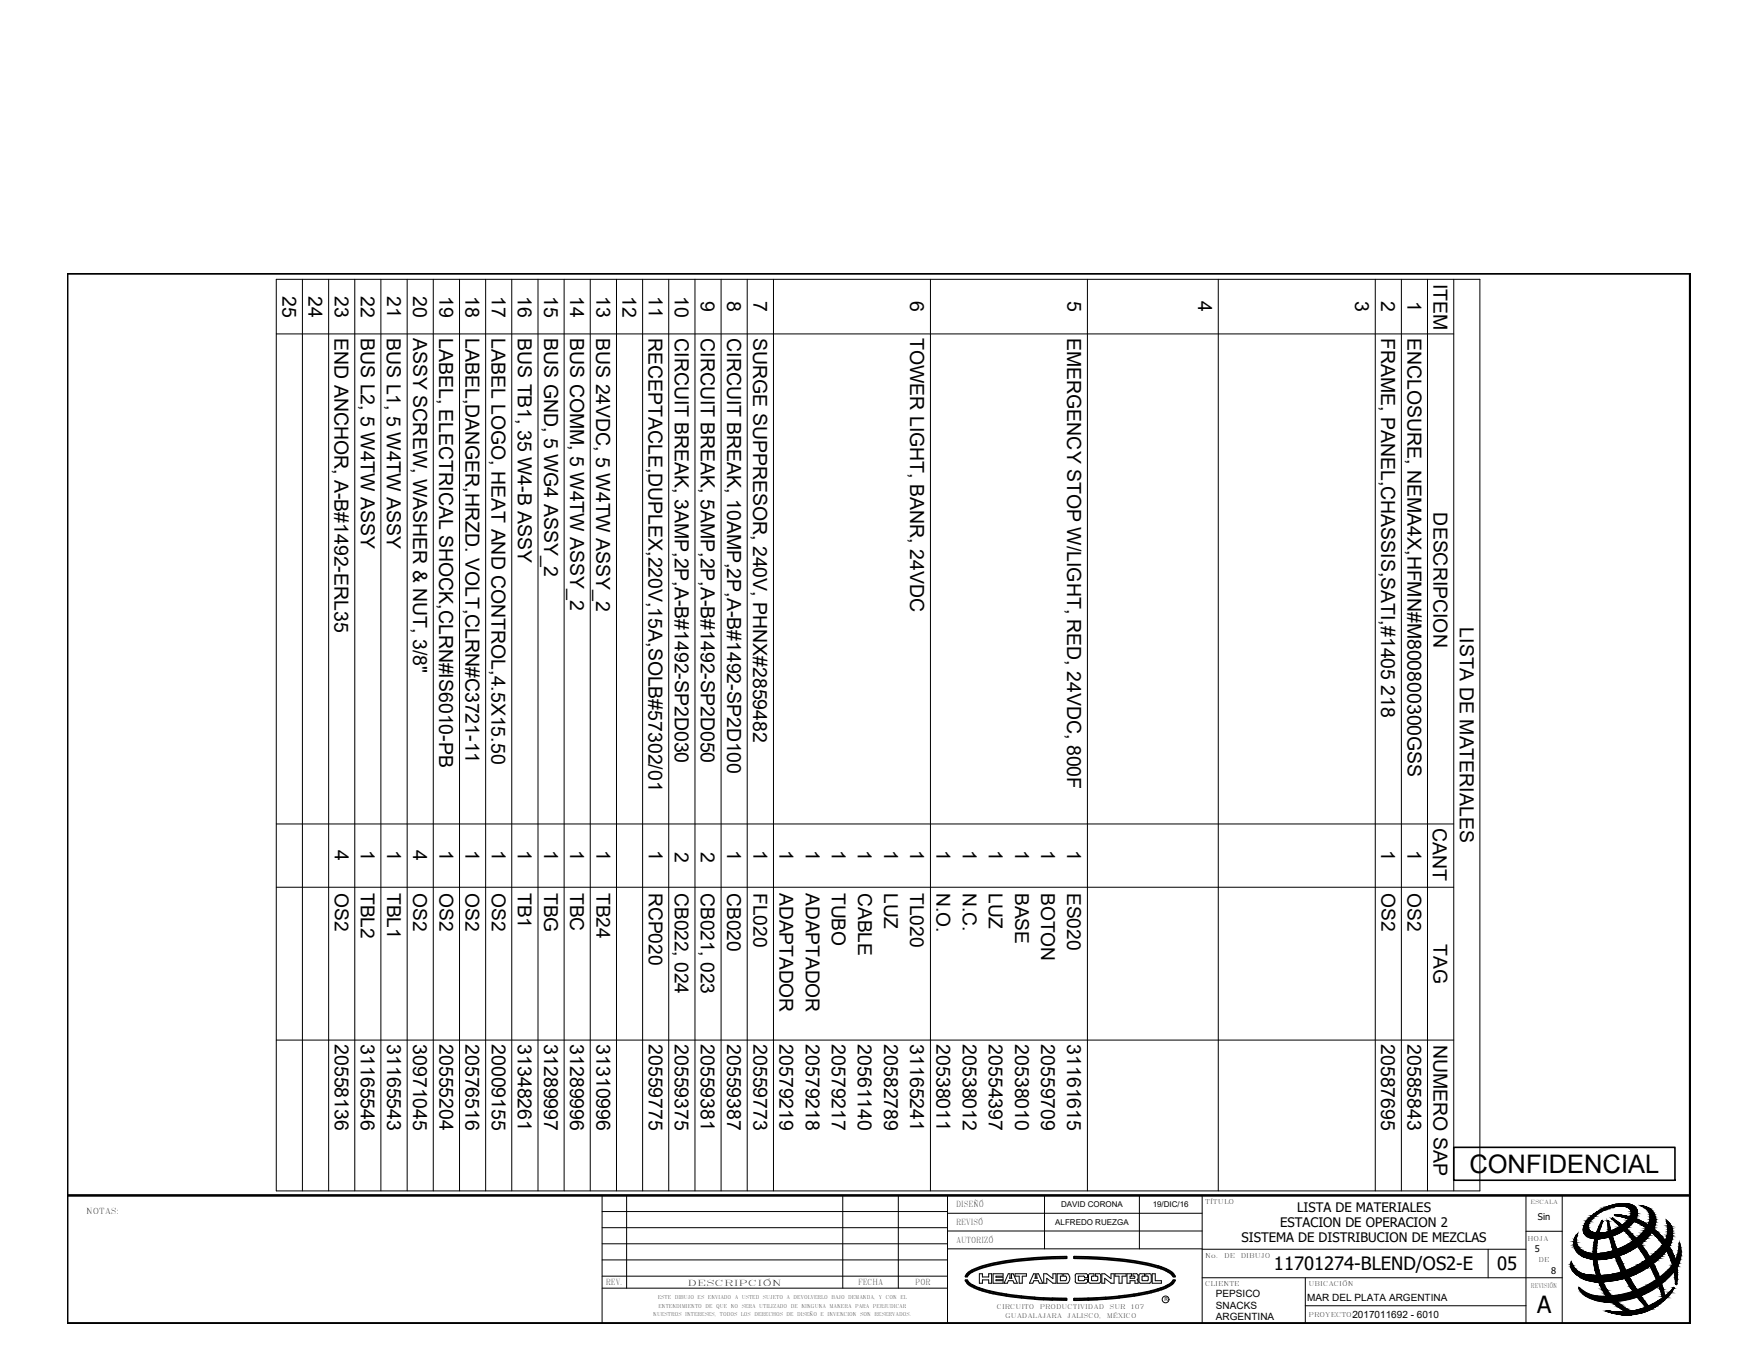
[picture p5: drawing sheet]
<svg xmlns="http://www.w3.org/2000/svg" width="279mm" height="216mm" viewBox="0 0 279 216" stroke-linecap="round" stroke-linejoin="round" font-family="sans-serif">
<defs><g id="words">
<text font-size="4.1" x="233.4" y="186.3">CONFIDENCIAL</text>
<text font-size="3.8" x="244.1" y="208.6">A</text>
<g font-size="3.1">
<text x="44.9" y="47" transform="rotate(90 44.9 47)">25</text>
<text x="49" y="47" transform="rotate(90 49 47)">24</text>
<text x="53.2" y="47" transform="rotate(90 53.2 47)">23</text>
<text x="57.3" y="47" transform="rotate(90 57.3 47)">22</text>
<text x="61.5" y="47" transform="rotate(90 61.5 47)">21</text>
<text x="65.6" y="47" transform="rotate(90 65.6 47)">20</text>
<text x="69.8" y="47" transform="rotate(90 69.8 47)">19</text>
<text x="73.9" y="47" transform="rotate(90 73.9 47)">18</text>
<text x="78.1" y="47" transform="rotate(90 78.1 47)">17</text>
<text x="82.3" y="47" transform="rotate(90 82.3 47)">16</text>
<text x="86.4" y="47" transform="rotate(90 86.4 47)">15</text>
<text x="90.6" y="47" transform="rotate(90 90.6 47)">14</text>
<text x="94.7" y="47" transform="rotate(90 94.7 47)">13</text>
<text x="98.9" y="47" transform="rotate(90 98.9 47)">12</text>
<text x="103" y="47" transform="rotate(90 103 47)">11</text>
<text x="107.2" y="47" transform="rotate(90 107.2 47)">10</text>
<text x="111.3" y="47.9" transform="rotate(90 111.3 47.9)">9</text>
<text x="115.5" y="47.9" transform="rotate(90 115.5 47.9)">8</text>
<text x="119.7" y="47.9" transform="rotate(90 119.7 47.9)">7</text>
<text x="144.6" y="47.9" transform="rotate(90 144.6 47.9)">6</text>
<text x="169.6" y="47.9" transform="rotate(90 169.6 47.9)">5</text>
<text x="190.3" y="47.9" transform="rotate(90 190.3 47.9)">4</text>
<text x="215.3" y="47.9" transform="rotate(90 215.3 47.9)">3</text>
<text x="219.4" y="47.9" transform="rotate(90 219.4 47.9)">2</text>
<text x="223.6" y="47.9" transform="rotate(90 223.6 47.9)">1</text>
<text x="227.7" y="45" transform="rotate(90 227.7 45)">ITEM</text>
<text x="53.2" y="53.7" transform="rotate(90 53.2 53.7)">END ANCHOR, A-B#1492-ERL35</text>
<text x="57.3" y="53.7" transform="rotate(90 57.3 53.7)">BUS L2, 5 W4TW ASSY</text>
<text x="61.5" y="53.7" transform="rotate(90 61.5 53.7)">BUS L1, 5 W4TW ASSY</text>
<text x="65.6" y="53.7" transform="rotate(90 65.6 53.7)">ASSY SCREW, WASHER &amp; NUT, 3/8&quot;</text>
<text x="69.8" y="53.7" transform="rotate(90 69.8 53.7)">LABEL, ELECTRICAL SHOCK,CLRN#IS6010-PB</text>
<text x="73.9" y="53.7" transform="rotate(90 73.9 53.7)">LABEL,DANGER,HRZD. VOLT,CLRN#C3721-11</text>
<text x="78.1" y="53.7" transform="rotate(90 78.1 53.7)">LABEL LOGO, HEAT AND CONTROL,4.5X15.50</text>
<text x="82.2" y="53.7" transform="rotate(90 82.2 53.7)">BUS TB1, 35 W4-B ASSY</text>
<text x="86.4" y="53.7" transform="rotate(90 86.4 53.7)">BUS GND, 5 WG4 ASSY_2</text>
<text x="90.6" y="53.7" transform="rotate(90 90.6 53.7)">BUS COMM, 5 W4TW ASSY_2</text>
<text x="94.7" y="53.7" transform="rotate(90 94.7 53.7)">BUS 24VDC, 5 W4TW ASSY_2</text>
<text x="103" y="53.7" transform="rotate(90 103 53.7)">RECEPTACLE,DUPLEX,220V,15A,SOLB#57302/01</text>
<text x="107.2" y="53.7" transform="rotate(90 107.2 53.7)">CIRCUIT BREAK, 3AMP,2P,A-B#1492-SP2D030</text>
<text x="111.3" y="53.7" transform="rotate(90 111.3 53.7)">CIRCUIT BREAK, 5AMP,2P,A-B#1492-SP2D050</text>
<text x="115.5" y="53.7" transform="rotate(90 115.5 53.7)">CIRCUIT BREAK, 10AMP,2P,A-B#1492-SP2D100</text>
<text x="119.6" y="53.7" transform="rotate(90 119.6 53.7)">SURGE SUPPRESOR, 240V, PHNX#2859482</text>
<text x="144.6" y="53.7" transform="rotate(90 144.6 53.7)">TOWER LIGHT, BANR, 24VDC</text>
<text x="169.5" y="53.7" transform="rotate(90 169.5 53.7)">EMERGENCY STOP W/LIGHT, RED, 24VDC, 800F</text>
<text x="219.4" y="53.7" transform="rotate(90 219.4 53.7)">FRAME, PANEL,CHASSIS,SATI,#1405 218</text>
<text x="223.5" y="53.7" transform="rotate(90 223.5 53.7)">ENCLOSURE, NEMA4X,HFMN#M800800300GSS</text>
<text x="227.7" y="81.4" transform="rotate(90 227.7 81.4)">DESCRIPCION</text>
<text x="231.9" y="99.7" transform="rotate(90 231.9 99.7)">LISTA DE MATERIALES</text>
<text x="227.6" y="131.6" transform="rotate(90 227.6 131.6)">CANT</text>
<text x="53.2" y="135.1" transform="rotate(90 53.2 135.1)">4</text>
<text x="57.3" y="135.1" transform="rotate(90 57.3 135.1)">1</text>
<text x="61.5" y="135.1" transform="rotate(90 61.5 135.1)">1</text>
<text x="65.6" y="135.1" transform="rotate(90 65.6 135.1)">4</text>
<text x="69.8" y="135.1" transform="rotate(90 69.8 135.1)">1</text>
<text x="73.9" y="135.1" transform="rotate(90 73.9 135.1)">1</text>
<text x="78.1" y="135.1" transform="rotate(90 78.1 135.1)">1</text>
<text x="82.3" y="135.1" transform="rotate(90 82.3 135.1)">1</text>
<text x="86.4" y="135.1" transform="rotate(90 86.4 135.1)">1</text>
<text x="90.6" y="135.1" transform="rotate(90 90.6 135.1)">1</text>
<text x="94.7" y="135.1" transform="rotate(90 94.7 135.1)">1</text>
<text x="103" y="135.1" transform="rotate(90 103 135.1)">1</text>
<text x="107.2" y="135.3" transform="rotate(90 107.2 135.3)">2</text>
<text x="111.3" y="135.3" transform="rotate(90 111.3 135.3)">2</text>
<text x="115.5" y="135.1" transform="rotate(90 115.5 135.1)">1</text>
<text x="119.7" y="135.1" transform="rotate(90 119.7 135.1)">1</text>
<text x="123.8" y="135.1" transform="rotate(90 123.8 135.1)">1</text>
<text x="128" y="135.1" transform="rotate(90 128 135.1)">1</text>
<text x="132.1" y="135.1" transform="rotate(90 132.1 135.1)">1</text>
<text x="136.3" y="135.1" transform="rotate(90 136.3 135.1)">1</text>
<text x="140.4" y="135.1" transform="rotate(90 140.4 135.1)">1</text>
<text x="144.6" y="135.1" transform="rotate(90 144.6 135.1)">1</text>
<text x="148.7" y="135.1" transform="rotate(90 148.7 135.1)">1</text>
<text x="152.9" y="135.1" transform="rotate(90 152.9 135.1)">1</text>
<text x="157.1" y="135.1" transform="rotate(90 157.1 135.1)">1</text>
<text x="161.2" y="135.1" transform="rotate(90 161.2 135.1)">1</text>
<text x="165.4" y="135.1" transform="rotate(90 165.4 135.1)">1</text>
<text x="169.5" y="135.1" transform="rotate(90 169.5 135.1)">1</text>
<text x="219.4" y="135.1" transform="rotate(90 219.4 135.1)">1</text>
<text x="223.6" y="135.1" transform="rotate(90 223.6 135.1)">1</text>
<text x="227.7" y="150" transform="rotate(90 227.7 150)">TAG</text>
<text x="53.2" y="165.9" transform="rotate(90 53.2 165.9)">20558136</text>
<text x="57.3" y="165.9" transform="rotate(90 57.3 165.9)">31165546</text>
<text x="61.5" y="165.9" transform="rotate(90 61.5 165.9)">31165543</text>
<text x="65.6" y="165.9" transform="rotate(90 65.6 165.9)">30971045</text>
<text x="69.8" y="165.9" transform="rotate(90 69.8 165.9)">20555204</text>
<text x="73.9" y="165.9" transform="rotate(90 73.9 165.9)">20576516</text>
<text x="78.1" y="165.9" transform="rotate(90 78.1 165.9)">20009155</text>
<text x="82.3" y="165.9" transform="rotate(90 82.3 165.9)">31348261</text>
<text x="86.4" y="165.9" transform="rotate(90 86.4 165.9)">31289997</text>
<text x="90.6" y="165.9" transform="rotate(90 90.6 165.9)">31289996</text>
<text x="94.7" y="165.9" transform="rotate(90 94.7 165.9)">31310996</text>
<text x="103" y="165.9" transform="rotate(90 103 165.9)">20559775</text>
<text x="107.2" y="165.9" transform="rotate(90 107.2 165.9)">20559375</text>
<text x="111.3" y="165.9" transform="rotate(90 111.3 165.9)">20559381</text>
<text x="115.5" y="165.9" transform="rotate(90 115.5 165.9)">20559387</text>
<text x="119.7" y="165.9" transform="rotate(90 119.7 165.9)">20559773</text>
<text x="123.8" y="165.9" transform="rotate(90 123.8 165.9)">20579219</text>
<text x="128" y="165.9" transform="rotate(90 128 165.9)">20579218</text>
<text x="132.1" y="165.9" transform="rotate(90 132.1 165.9)">20579217</text>
<text x="136.3" y="165.9" transform="rotate(90 136.3 165.9)">20561140</text>
<text x="140.4" y="165.9" transform="rotate(90 140.4 165.9)">20582789</text>
<text x="144.6" y="165.9" transform="rotate(90 144.6 165.9)">31165241</text>
<text x="148.8" y="165.9" transform="rotate(90 148.8 165.9)">20538011</text>
<text x="152.9" y="165.9" transform="rotate(90 152.9 165.9)">20538012</text>
<text x="157.1" y="165.9" transform="rotate(90 157.1 165.9)">20554397</text>
<text x="161.2" y="165.9" transform="rotate(90 161.2 165.9)">20538010</text>
<text x="165.4" y="165.9" transform="rotate(90 165.4 165.9)">20559709</text>
<text x="169.5" y="165.9" transform="rotate(90 169.5 165.9)">31161615</text>
<text x="219.4" y="165.9" transform="rotate(90 219.4 165.9)">20587695</text>
<text x="223.6" y="165.9" transform="rotate(90 223.6 165.9)">20585843</text>
<text x="227.7" y="166" transform="rotate(90 227.7 166)">NUMERO SAP</text>
</g>
<g font-size="3">
<text x="53.2" y="141.8" transform="rotate(90 53.2 141.8)">OS2</text>
<text x="57.3" y="141.8" transform="rotate(90 57.3 141.8)">TBL2</text>
<text x="61.5" y="141.8" transform="rotate(90 61.5 141.8)">TBL1</text>
<text x="65.6" y="141.8" transform="rotate(90 65.6 141.8)">OS2</text>
<text x="69.8" y="141.8" transform="rotate(90 69.8 141.8)">OS2</text>
<text x="73.9" y="141.8" transform="rotate(90 73.9 141.8)">OS2</text>
<text x="78.1" y="141.8" transform="rotate(90 78.1 141.8)">OS2</text>
<text x="82.3" y="141.8" transform="rotate(90 82.3 141.8)">TB1</text>
<text x="86.4" y="141.8" transform="rotate(90 86.4 141.8)">TBG</text>
<text x="90.6" y="141.8" transform="rotate(90 90.6 141.8)">TBC</text>
<text x="94.7" y="141.8" transform="rotate(90 94.7 141.8)">TB24</text>
<text x="103" y="141.8" transform="rotate(90 103 141.8)">RCP020</text>
<text x="107.2" y="141.8" transform="rotate(90 107.2 141.8)">CB022, 024</text>
<text x="111.3" y="141.8" transform="rotate(90 111.3 141.8)">CB021, 023</text>
<text x="115.5" y="141.8" transform="rotate(90 115.5 141.8)">CB020</text>
<text x="119.7" y="141.8" transform="rotate(90 119.7 141.8)">FL020</text>
<text x="123.8" y="141.8" transform="rotate(90 123.8 141.8)">ADAPTADOR</text>
<text x="128" y="141.8" transform="rotate(90 128 141.8)">ADAPTADOR</text>
<text x="132.1" y="141.8" transform="rotate(90 132.1 141.8)">TUBO</text>
<text x="136.3" y="141.8" transform="rotate(90 136.3 141.8)">CABLE</text>
<text x="140.4" y="141.8" transform="rotate(90 140.4 141.8)">LUZ</text>
<text x="144.6" y="141.8" transform="rotate(90 144.6 141.8)">TL020</text>
<text x="148.8" y="141.8" transform="rotate(90 148.8 141.8)">N.O.</text>
<text x="152.9" y="141.8" transform="rotate(90 152.9 141.8)">N.C.</text>
<text x="157.1" y="141.8" transform="rotate(90 157.1 141.8)">LUZ</text>
<text x="161.2" y="141.8" transform="rotate(90 161.2 141.8)">BASE</text>
<text x="165.4" y="141.8" transform="rotate(90 165.4 141.8)">BOTON</text>
<text x="169.5" y="141.8" transform="rotate(90 169.5 141.8)">ES020</text>
<text x="219.4" y="141.8" transform="rotate(90 219.4 141.8)">OS2</text>
<text x="223.6" y="141.8" transform="rotate(90 223.6 141.8)">OS2</text>
</g>
<g font-size="2.9">
<text x="202.4" y="201.8">11701274-BLEND/OS2-E</text>
<text x="237.8" y="201.8">05</text>
</g>
<g font-size="2.1">
<text x="197.2" y="197.3">SISTEMA DE DISTRIBUCION DE MEZCLAS</text>
<text x="203.4" y="195">ESTACION DE OPERACION 2</text>
<text x="206" y="192.5">LISTA DE MATERIALES</text>
</g>
<g font-size="1.6">
<text x="193.1" y="206">PEPSICO</text>
<text x="193.1" y="207.9">SNACKS</text>
<text x="193.1" y="209.6">ARGENTINA</text>
<text x="207.7" y="206.6">MAR DEL PLATA ARGENTINA</text>
<text x="214.8" y="209.4">2017011692 - 6010</text>
</g>
<g font-size="1.5">
<text x="244.3" y="193.7">Sin</text>
<text x="243.8" y="198.9">5</text>
<text x="246.4" y="202.4">8</text>
</g>
<g font-size="1.3">
<text x="151.9" y="191.8">DISEÑÓ</text>
<text x="168.5" y="191.8">DAVID CORONA</text>
<text x="183.1" y="191.8">19/DIC/16</text>
<text x="13.7" y="192.8">NOTAS:</text>
<text x="151.9" y="197.4">AUTORIZÓ</text>
<text x="151.9" y="194.6">REVISÓ</text>
<text x="167.6" y="194.6">ALFREDO RUEZGA</text>
<text x="96.2" y="204.2">REV.</text>
<text x="109.2" y="204.2">DESCRIPCIÓN</text>
<text x="136.3" y="204.2">FECHA</text>
<text x="145.4" y="204.2">POR</text>
</g>
<g font-size="1">
<text x="191.4" y="191.3">TÍTULO</text>
<text x="242.6" y="197.1">HOJA</text>
<text x="191.4" y="199.8">No.</text>
<text x="194.5" y="199.8">DE</text>
<text x="197.1" y="199.8">DIBUJO</text>
<text x="244.4" y="200.5">DE</text>
<text x="158.3" y="208">CIRCUITO</text>
<text x="159.6" y="209.5">GUADALAJARA</text>
<text x="165.1" y="208">PRODUCTIVIDAD</text>
<text x="169.5" y="209.5">JALISCO,</text>
<text x="175.8" y="209.5">MÉXICO</text>
<text x="176.2" y="208">SUR</text>
<text x="179.6" y="208">107</text>
<text x="191.4" y="204.4">CLIENTE</text>
<text x="207.8" y="204.4">UBICACIÓN</text>
<text x="207.8" y="209.2">PROYECTO:</text>
<text x="243.2" y="204.6">REVISIÓN</text>
</g>
<g font-size=".9">
<text x="243.1" y="191.3">ESCALA</text>
<text x="185" y="206.7">R</text>
</g>
<g font-size=".8">
<text x="103.8" y="209.1">NUESTROS INTERESES, TODOS LOS DERECHOS DE DISEÑO E INVENCION SON RESERVADOS.</text>
<text x="104.5" y="206.4">ESTE DIBUJO ES ENVIADO A USTED SUJETO A DEVOLVERLO BAJO DEMANDA, Y CON EL</text>
<text x="104.6" y="207.7">ENTENDIMIENTO DE QUE NO SERA UTILIZADO DE NINGUNA MANERA PARA PERJUDICAR</text>
</g>
</g></defs>
<!-- layer: 0 -->
<g fill="none" stroke="#000" stroke-width=".16">
<path d="M10.7 43.4h257.8v146.5h-257.8zM43.9 44.4h191.2v144.8h-191.2zM43.9 53.1h187M48 44.4v144.8M52.2 44.4v144.8M56.4 44.4v144.8M60.5 44.4v144.8M64.7 44.4v144.8M68.8 44.4v144.8M73 44.4v144.8M77.1 44.4v144.8M81.3 44.4v144.8"/>
<path d="M85.5 44.4v144.8M89.6 44.4v144.8M93.8 44.4v144.8M97.9 44.4v144.8M102.1 44.4v144.8M106.2 44.4v144.8M110.4 44.4v144.8M114.5 44.4v144.8M118.7 44.4v144.8M122.9 44.4v144.8M147.8 44.4v144.8M172.7 44.4v144.8"/>
<path d="M193.5 44.4v144.8M218.4 44.4v144.8M222.6 44.4v144.8M226.7 44.4v144.8M230.9 44.4v144.8M43.9 130.9h187M43.9 141h187M43.9 165.2h187M95.6 195h54.9M95.6 192.5h54.9M95.6 197.6h54.9M95.6 189.9v20.3"/>
<path d="M99.5 189.9v14.7M133.9 189.9v14.7M142.7 189.9v14.7M150.5 189.9v20.3M150.5 195.6h40.5M150.5 192.8h40.5M150.5 198.4h40.5M165.9 189.9v8.5M181 189.9v8.5M191 198.5h51.4M191 189.9v20.3M236.4 198.5v4.5"/>
<path d="M242.4 189.9v20.3M242.4 195.6h5.7M248.1 189.9v20.3M252.4 193.6a7.8 7.8 0 0 1 6.6-2.3 1.48 1.48 0 0 1 1.1 1.1 1.48 1.48 0 0 1-.4 1.5 7.9 7.9 0 0 1-6.9 2.8 1.47 1.47 0 0 1-1.2-.8 1.47 1.47 0 0 1 .2-1.6zM253.1 193.4a6.1 6.1 0 0 1 5.3-1.6 1.13 1.13 0 0 1 .7 .9 1.13 1.13 0 0 1-.5 1.1 6.2 6.2 0 0 1-5.6 2 1 1 0 0 1-.5-1.7zM255.3 194.1l.1-.1a34.6 34.6 0 0 0 6.4 13.5l1.4-.7 .9-.7a25.7 25.7 0 0 0-8-12.5 18.9 18.9 0 0 1 8.3 12.3M255.3 194.1a23.1 23.1 0 0 0 6.1 13.6M256.6 193.1a11.2 11.2 0 0 1 9.6 10.9h.1a8.7 8.7 0 0 0-2.9-8.2 10.1 10.1 0 0 0-6.9-2.8v.1M263 193.8a2.47 2.47 0 0 0-2.3-2.3 2 2 0 0 1 1.1 3.1 10 10 0 0 1-7 4.4 4.4 4.4 0 0 1-4-.7 2 2 0 0 1-.2-2.3M263 193.8a6.4 6.4 0 0 1-3.6 4.6 9.5 9.5 0 0 1-7.8 1.3 2.28 2.28 0 0 1-1-3.7M264.6 198.8a3.9 3.9 0 0 0 .6-4.4l-.5-.6a4.2 4.2 0 0 1-1.3 4.7 14.2 14.2 0 0 1-6.9 3.8M264.6 198.8a13.8 13.8 0 0 1-12.1 4.7 4.3 4.3 0 0 1-3-2.2l.1-.9a2.8 2.8 0 0 0 2.3 2.1"/>
<path d="M95.6 200.2h54.9M95.6 204.6h54.9M95.6 202.7h54.9M155.6 202.4h.4v.5h1v-.5h.5v1.5h-.5v-.6h-1v.6h-.4zM157.7 202.4h1.6v.3h-1.1v.2h1.1v.4h-1.1v.2h1.1v.4h-1.6zM160.2 202.4h.2v.7h.3v-.7h.2l.7 1.5h-.5l-.2-.4h-.7l-.2 .4h-.5zM161.2 202.4h1.8v.3h-.6v1.2h-.5v-1.2h-.7zM164.2 202.4h.3l-.1 .7h.3v-.7h.3l.6 1.5h-.5l-.2-.4h-.7l-.2 .4h-.5zM165.8 202.4h.5l.9 .7v-.7h.5v1.5h-.5l-.9-.8v.8h-.5zM169.3 202.7a.5 .5 0 0 1 0 .8h-.9v-.8h.3v-.3h-.8v1.5h1.7M169.6 202.3a1.03 1.03 0 0 1 0 1.5M169.6 202.4h-.6v.3h.3"/>
<path d="M171 202.3l-.2 .2v1.1l.2 .2M171.1 203.9h1.4M171.1 202.4h1.4M171.3 202.9v.4l.1 .2M171.4 202.7l-.1 .2M171.4 203.5h.7l.2-.3h.4v.5l-.2 .1M171.4 202.7h.7M172.1 202.7l.2 .2M172.5 202.3l.2 .2v.5h-.4v-.1M173.2 202.3l-.3 .3v1l.3 .2M173.2 202.4h.6v.3h-.3M173.2 203.9h1.4"/>
<path d="M173.4 202.9v.5l.8 .1M173.5 202.7l-.1 .2M174.2 202.7l.2 .2M174.4 202.9v.4l-.2 .2M174.6 202.3l.2 .3v1l-.2 .2M174.6 202.4h-.6v.3h.2M175 202.4h.5l1 .7v-.7h.5v1.5h-.5l-1-.8v.8h-.5zM177.1 202.4h1.8v.3h-.7v1.2h-.5v-1.2h-.6zM180.2 202.7v.4h-.7v-.4h.2v-.3h-.7v1.5h.5v-.4h.8v.4h.5v-.4M180.5 202.3l.2 .2 .1 .7M180.5 202.4h-.5v.3h.2M180.7 203.2l-.1 .1 .1 .2"/>
<path d="M180.9 203.6l.3 .2M180.9 202.6v1M181.2 202.3l-.3 .3M181.2 202.4h.6v.3h-.3M181.2 203.9h1.4M181.4 202.9v.5l.9 .1M181.5 202.7l-.1 .2M182.2 202.7l.2 .2M182.4 202.9v.4l-.2 .2M182.6 202.3l.3 .3v1l-.3 .2M182.6 202.4h-.6v.3h.3M183 202.4h.5v1.1h1v.4h-1.5z"/>
<path d="M191 203h57.1M207.3 203v7.2M207.3 207.4h35.1M254.2 202.7a12.1 12.1 0 0 1 .4-8.7h-.1a10.5 10.5 0 0 0-.6 9.5 8.5 8.5 0 0 0 4.5 4.9M254.2 202.7a9 9 0 0 0 4.9 5.6M256.5 202.4l-2 .2-2.6-.1M261.4 207.7l-2.4 .6M265.9 204.7a8.7 8.7 0 0 1-10.7 3.5l1.6 .2h1.6M265.9 204.7l-.1-.1-1.3 1.3"/>
<circle cx="185.1" cy="206.4" r=".54"/>
</g>
<path d="M10.7 43.4h257.8v166.8h-257.8zM10.7 189.9h257.8" fill="none" stroke="#000" stroke-width=".4"/>
<g fill="none" stroke="#000" stroke-width=".3">
<path d="M266.7 197.5a5.7 5.7 0 0 1-2.1 4.6M266.8 197.5a5 5 0 0 1-1.7 5.3 13.2 13.2 0 0 1-8.2 3.9M153.4 203.4v.1M153.4 203.4h.2l.2 .3M153.4 202.8h.2M153.4 203.5a2.13 2.13 0 0 0 1.3 1M153.6 202.4l-.2 .4M153.8 203.7l.2 .2M154 203.9l1.6 .8M154 202.3l-.4 .5M154 202.3a14.1 14.1 0 0 1 5.9-1.7l4.5-.5 5-.2v-.2a48.4 48.4 0 0 0-13.9 1.6l-1.3 .6-.6 .5M154.7 204.5l.8 .4"/>
<path d="M155.5 204.9l2.2 .6 3.7 .6M155.6 204.7l.5 .1M156.1 204.8l3.8 .8M159.9 205.6l1.5 .2M161.4 206.1l3 .2M161.4 205.8l.8 .1M162.3 205.9l4.9 .4M164.3 206.4l2.9 .1M167.1 206.5h2.3M167.2 206.2l2.2 .1M169.4 206.3v.3M172.8 206.3h-2.2v.2h2.2"/>
<path d="M180.9 205.5l-3.6 .5-4.5 .3M180.9 205.7l-3.5 .5-4.6 .3M182.2 205.5l-1.3 .2M182.8 205.1l-1.9 .4M183.9 204.8l-1.1 .3M183.9 201.4l1.3 .5M184 201.1l1 .4 1.1 .6M184 201.2a51 51 0 0 0-13.4-1.5v.2a50.2 50.2 0 0 1 13.3 1.5M184.4 204.6l-.5 .2M185.2 201.9l.7 .4M185.2 204.3l-.8 .4M185.3 204.5l-3.1 1"/>
<path d="M186 202.3l.4 .5M186 203.8l-.8 .5M186.1 202.1l.5 .6M186.2 203.7l-.2 .2M186.4 203.4l-.2 .3M186.4 203.8l-1.1 .7M186.4 203.4h.2M186.6 202.7v.1h-.2M186.6 203.4l-.2 .4M250.8 204.6l.2 .3a4.9 4.9 0 0 0 3.7 1.9l2.2-.1M264.6 202.2a14.6 14.6 0 0 1-11.3 3.7 4.6 4.6 0 0 1-2.5-1.3"/>
</g>
<!-- layer: Texto -->
<path d="M230.9 182.3h35.2v5.2h-35.2z" fill="none" stroke="#000" stroke-width=".25"/>
<!-- layer: 0 -->
<g fill="#000" stroke="#000" stroke-width=".16">
<path d="M250.6 196l-.1 .2h-.1zM253.2 196.8h1.1zM254.4 194h.2zM255.6 195.6h2.1zM257.6 191.2h.5zM260.7 191.5l.4 .1zM264.7 193.8l.3 .3h-.2zM266.8 197.5l.1 .6h-.2zM249.6 200.5l.1 .2h-.2zM250.8 204.6l.2 .2zM253.2 200.1h1.4zM253.2 203.6h1.7z"/>
<path d="M255.2 208.2h.1zM257.5 208.9h1.7zM265.8 204.6h.1z"/>
<path d="M250.1 196.9l.3 .1v-.1zM250.1 196.9l.3 .1h-.4z"/>
<path d="M250 197l.4 .3v-.3zM250 197l.4 .3h-.4z"/>
<path d="M250 197.3h.4zM250 197.3h.4h-.4z"/>
<path d="M250 197.3l.5 .3-.1-.3zM250 197.3l.5 .3h-.5z"/>
<path d="M250.2 196.6l.2 .3v-.3zM250.2 196.6l.2 .3h-.3z"/>
<path d="M250.3 196.4l.1 .2 .1-.2zM250.3 196.4l.1 .2h-.2z"/>
<path d="M250 197.6l.5 .1zM250 197.6l.5 .1h-.5z"/>
<path d="M250 197.7l.6 .3-.1-.3zM250 197.7l.6 .3h-.6z"/>
<path d="M250.4 196.3l.1 .1v-.1zM250.4 196.3l.1 .1h-.2z"/>
<path d="M250.4 196.2h.1zM250.4 196.2l.1 .1h-.1z"/>
<path d="M250 198l.7 .1-.1-.1zM250 198l.7 .1h-.6z"/>
<path d="M250.1 198.1l.7 .2-.1-.2zM250.1 198.1l.7 .2h-.7z"/>
<path d="M250.1 198.3l1 .2-.3-.2zM250.1 198.3l1 .2h-.9z"/>
<path d="M250.2 198.5h.9zM250.2 198.5h.9z"/>
<path d="M250.2 198.5l1.3 .3-.4-.3zM250.2 198.5l1.3 .3h-1.1z"/>
<path d="M250.4 198.8l1.4 .1-.3-.1zM250.4 198.8l1.4 .1h-1.3z"/>
<path d="M250.5 198.9h1.4zM250.5 198.9h1.4z"/>
<path d="M250.5 198.9l1.9 .2-.5-.2zM250.5 198.9l1.9 .2h-1.7z"/>
<path d="M251.6 194.7l.7 .3v-.3zM251.6 194.7l.7 .3h-.8z"/>
<path d="M251.5 195l.8 .1v-.1zM251.5 195l.8 .1h-.8z"/>
<path d="M251.5 195.1l.9 .1-.1-.1zM251.5 195.1l.9 .1h-.9z"/>
<path d="M251.5 195.2l1 .2-.1-.2zM251.5 195.2l1 .2h-1z"/>
<path d="M251.8 194.4l.5 .3 .1-.3zM251.8 194.4l.5 .3h-.7zM251.6 194.7h.7zM251.6 194.7h.7z"/>
<path d="M250.7 199.1h2.2zM250.7 199.1h2.2h-2.2z"/>
<path d="M251.8 194.3h.6zM251.8 194.3l.6 .1z"/>
<path d="M251.5 195.4h1zM251.5 195.4h1z"/>
<path d="M251.5 195.4l1.2 .2-.2-.2zM251.5 195.4l1.2 .2h-1.2z"/>
<path d="M252 194.1l.4 .2 .1-.2zM252 194.1l.4 .2h-.6z"/>
<path d="M252 194l.5 .1 .1-.1zM252 194l.5 .1h-.5z"/>
<path d="M251.5 195.6l1.4 .1zM251.5 195.6l1.4 .1z"/>
<path d="M252.2 193.7l.4 .3 .2-.3zM252.2 193.7l.4 .3h-.6z"/>
<path d="M251.5 195.7l1.5 .1zM251.5 195.7l1.5 .1z"/>
<path d="M252.4 193.6l.4 .1 .1-.1zM252.4 193.6l.4 .1h-.6z"/>
<path d="M251.6 195.8l1.7 .1-.3-.1zM251.6 195.8l1.7 .1h-1.7z"/>
<path d="M252.5 193.4l.4 .2 .2-.2zM252.4 193.6l.1-.2 .4 .2z"/>
<path d="M250.7 199.1h2.4zM250.7 199.1h2.4z"/>
<path d="M250.7 199.1l2.8 .1zM250.7 199.1l2.8 .1z"/>
<path d="M253.2 196.8h.9zM253.3 196.8h.8z"/>
<path d="M252.7 193.2l.4 .2 .2-.2zM252.5 193.4l.2-.2 .4 .2z"/>
<path d="M251.6 195.9h2.1zM251.6 195.9h2.1z"/>
<path d="M252.9 193.1l.4 .1 .1-.1zM252.7 193.2l.2-.1 .4 .1z"/>
<path d="M253.1 198.8l.5 .4v-.4zM253.1 198.8l.5 .4h-.5z"/>
<path d="M253.1 198.3l.5 .5v-.5zM253.1 198.3l.5 .5h-.5z"/>
<path d="M253.1 199.2l.5 .6v-.6zM253.1 199.2l.5 .6h-.5z"/>
<path d="M253.2 197.9l.4 .4v-.4zM253.2 197.9l.4 .4h-.5z"/>
<path d="M253.1 199.8l.5 .3v-.3zM253.1 199.8l.5 .3h-.5z"/>
<path d="M253.2 197.4l.4 .5 .1-.5zM253.2 197.4l.4 .5h-.4z"/>
<path d="M253.3 196.9l.4 .5v-.5zM253.3 196.9l.4 .5h-.5z"/>
<path d="M253.2 192.9l.2 .2 .4-.2zM252.9 193.1l.3-.2 .2 .2z"/>
<path d="M253.4 196.5l.3 .4 .1-.4zM253.4 196.5l.3 .4h-.4z"/>
<path d="M253.2 192.8h.6zM253.2 192.9h.6z"/>
<path d="M253.6 195.9l.2 .6 .1-.6zM253.6 195.9l.2 .6h-.4z"/>
<path d="M253.7 195.7l.2 .2 .1-.2zM253.7 195.7l.2 .2h-.3z"/>
<path d="M251.6 195.9h2.6zM251.6 195.9h2.6z"/>
<path d="M253.9 195l.1 .7 .2-.7zM253.9 195l.1 .7h-.3z"/>
<path d="M254 194.8l.2 .2 .1-.2zM254 194.8l.2 .2h-.3z"/>
<path d="M253.6 192.5l.2 .3 .5-.3zM253.2 192.8l.4-.3 .2 .3z"/>
<path d="M253.7 192.5h.6zM253.7 192.5h.6z"/>
<path d="M254.4 194h.2zM254.4 194h.2zM254.4 194h.2zM254.4 194h.2z"/>
<path d="M254.5 194h.1zM254.5 194h.1z"/>
<path d="M254.5 194h.1zM254.4 194h.2zM254.4 194h.2zM254.4 194h.2z"/>
<path d="M254.4 194h.2zM254.4 194h.2zM254.4 194h.2z"/>
<path d="M254.4 194h.2zM254.4 194h.2zM254.4 194h.2zM254.4 194h.2z"/>
<path d="M254.4 194l.2 .1zM254.4 194l.2 .1z"/>
<path d="M254.4 194.1h.2zM254.4 194.1h.2z"/>
<path d="M254.4 194.1l-.1 .7 .3-.7zM254.4 194.1l-.1 .7h-.3z"/>
<path d="M252.8 196.7h1.9zM252.8 196.7l1.5 .1z"/>
<path d="M254.1 192.3l.2 .2 .5-.2zM253.7 192.5l.4-.2 .2 .2z"/>
<path d="M252.8 196.7h2.1zM252.8 196.7h1.9z"/>
<path d="M254.2 192.2h.7zM254.1 192.3h.7z"/>
<path d="M254.5 192.1l.4 .1 .4-.1zM254.2 192.2l.3-.1 .4 .1z"/>
<path d="M252.4 196.6l2.5 .1 .4-.1zM252.4 196.6l2.5 .1h-2.1z"/>
<path d="M252.6 200h2.7zM252.6 200h2.5z"/>
<path d="M255.3 194h.2zM255.3 194h.2z"/>
<path d="M252.4 196.6h3zM252.4 196.6h2.9z"/>
<path d="M255.4 194h.1zM255.4 194h.1z"/>
<path d="M255.4 194h.1zM255.3 194h.2z"/>
<path d="M255.3 194h.2zM255.3 194h.2z"/>
<path d="M255.3 194h.2zM255.3 194h.2zM255.3 194h.2zM255.3 194h.2z"/>
<path d="M255.3 194h.2zM255.3 194h.2z"/>
<path d="M255.3 194h.2zM255.3 194h.2z"/>
<path d="M255.3 194h.2zM255.3 194h.2z"/>
<path d="M255.3 194l.2 .1zM255.3 194l.2 .1z"/>
<path d="M255.3 194.1l.5 1.3-.3-1.3zM255.3 194.1l.5 1.3h-.3z"/>
<path d="M255.6 191.6h1.6zM255.6 191.6h1.6z"/>
<path d="M254.7 191.9l.6 .2 .3-.2zM254.5 192.1l.2-.2 .6 .2z"/>
<path d="M254.9 191.9h.9zM254.7 191.9h.9z"/>
<path d="M252.1 199.9l3.2 .1 .5-.1zM252.1 199.9l3.2 .1h-2.7z"/>
<path d="M255.5 195.4l.4 .3-.1-.3zM255.5 195.4l.4 .3h-.4z"/>
<path d="M252.1 196.4l3.3 .2 .5-.2zM252.1 196.4l3.3 .2h-3z"/>
<path d="M255.5 195.7l.7 1.1-.3-1.1zM255.5 195.7l.7 1.1h-.5z"/>
<path d="M252 199.8h4zM252 199.8l3.8 .1z"/>
<path d="M252.1 196.4h3.9zM252.1 196.4h3.8z"/>
<path d="M256.1 193.6h.1zM256.1 193.6h.1zM256.1 193.6h.1z"/>
<path d="M256.1 193.6h.1zM256.1 193.6h.1zM256.1 193.6h.1zM256.1 193.6h.1z"/>
<path d="M256.1 193.6h.1zM256.1 193.6h.1z"/>
<path d="M256.1 193.6h.1zM256.1 193.6h.1z"/>
<path d="M256.1 193.6h.2zM256.1 193.6h.2z"/>
<path d="M255.7 196.8l.7 .4-.2-.4zM255.7 196.8l.7 .4h-.6z"/>
<path d="M256.1 193.6h.2zM256.1 193.6h.2z"/>
<path d="M256.1 193.6h.2zM256.1 193.6h.2z"/>
<path d="M255.2 191.8l.6 .1 .5-.1zM254.9 191.9l.3-.1 .6 .1z"/>
<path d="M256.1 193.6h.2zM256.1 193.6h.2z"/>
<path d="M256.1 193.6l.2 .1zM256.1 193.6l.2 .1z"/>
<path d="M256.1 193.7h.3zM256.1 193.7h.3z"/>
<path d="M256.1 193.7l1.1 .6-.8-.6zM256.1 193.7l1.1 .6h-.4z"/>
<path d="M255.8 197.2l.9 .9-.3-.9zM255.8 197.2l.9 .9h-.6z"/>
<path d="M251.8 196.2l4.2 .2 .4-.2zM251.8 196.2l4.2 .2h-3.9z"/>
<path d="M255.3 191.7h1.2zM255.2 191.8h1.1z"/>
<path d="M251.6 199.7l4.4 .1 .5-.1zM251.6 199.7l4.4 .1h-4z"/>
<path d="M251.8 196.2h4.8zM251.8 196.2h4.6z"/>
<path d="M256.5 193h.2zM256.5 193h.2z"/>
<path d="M256.5 193h.3zM256.5 193h.3z"/>
<path d="M256.1 198.1l.8 .7-.2-.7zM256.1 198.1l.8 .7h-.6z"/>
<path d="M251.5 199.7h5.2zM251.5 199.7h5z"/>
<path d="M255.5 191.7h1.3zM255.3 191.7h1.2z"/>
<path d="M256.5 193h.4zM256.5 193h.4z"/>
<path d="M256.5 193h.6zM256.5 193h.6z"/>
<path d="M256.3 198.8l.9 .6-.3-.6zM256.3 198.8l.9 .6h-.7z"/>
<path d="M251.6 196l5 .2 .4-.2zM251.6 196l5 .2h-4.8z"/>
<path d="M256.5 193h.7zM256.5 193h.7z"/>
<path d="M251.6 195.9h5.5zM251.6 195.9l5.4 .1z"/>
<path d="M251.6 195.9h5.6zM251.6 195.9h5.5z"/>
<path d="M256.5 199.4l1.1 .9-.4-.9zM256.5 199.4l1.1 .9h-.8z"/>
<path d="M256.8 194.3l.8 .3-.4-.3zM256.8 194.3l.8 .3h-.5z"/>
<path d="M255.6 191.6h1.6zM255.5 191.7h1.3z"/>
<path d="M254.6 195.9h2.6zM254.2 195.9h3z"/>
<path d="M251.2 199.5l5.5 .2 .5-.2zM251.2 199.5l5.5 .2h-5.2z"/>
<path d="M256.5 193h.9zM256.5 193h.9z"/>
<path d="M256.5 193l1 .1zM256.5 193l1 .1zM256.5 193.1h1zM256.5 193.1h1z"/>
<path d="M251.1 199.4h6.3zM251.1 199.4l6.1 .1z"/>
<path d="M255.1 195.8l2.1 .1 .2-.1zM254.6 195.9l.5-.1 2.1 .1z"/>
<path d="M256.5 193.1h1.1zM256.5 193.1h1.1z"/>
<path d="M256.5 193.1h1.1zM256.5 193.1h1.1z"/>
<path d="M257.1 194.6l1.1 .5-.6-.5zM257.1 194.6l1.1 .5h-.6z"/>
<path d="M255.6 195.6l1.8 .2 .3-.2zM255.1 195.8l.5-.2 1.8 .2z"/>
<path d="M256.5 193.1h1.2zM256.5 193.1h1.2z"/>
<path d="M256.5 193.1h1.3zM256.5 193.1h1.3z"/>
<path d="M256.5 193.1h1.3zM256.5 193.1h1.3z"/>
<path d="M256.5 193.1h1.3zM256.5 193.1h1.3z"/>
<path d="M256.6 193.1l1.8 .1zM256.6 193.1l1.8 .1z"/>
<path d="M250.8 199.2l6.6 .2 .5-.2zM250.8 199.2l6.6 .2h-6.3z"/>
<path d="M256.1 195.5l1.6 .1 .3-.1zM255.6 195.6l.5-.1 1.6 .1zM255.6 195.6h2.1z"/>
<path d="M250.7 199.2h7.4zM250.7 199.2h7.2z"/>
<path d="M253.8 199.1h4.3zM253.5 199.2h4.6z"/>
<path d="M257.6 191.2h.9zM257.2 191.2h1.3z"/>
<path d="M254.1 199.1h4zM253.8 199.1h4.3z"/>
<path d="M256.4 195.3l1.6 .2 .2-.2zM256.1 195.5l.3-.2 1.6 .2z"/>
<path d="M257.6 195.1l1.1 .4-.5-.4zM257.6 195.1l1.1 .4h-.6z"/>
<path d="M256.6 195.2l1.6 .1 .1-.1zM256.4 195.3l.2-.1 1.6 .1z"/>
<path d="M254.8 199l3.3 .1 .2-.1zM254.1 199.1l.7-.1 3.3 .1z"/>
<path d="M257.1 193.2l1.6 .1zM257.1 193.2l1.6 .1z"/>
<path d="M257.2 191.2l1.4 .1zM257 191.3h1.6z"/>
<path d="M255.4 198.9l2.9 .1 .3-.1zM254.8 199l.6-.1 2.9 .1z"/>
<path d="M257 191.3h2zM256.6 191.3h2.4z"/>
<path d="M257.1 195l1.2 .2 .3-.2zM256.6 195.2l.5-.2 1.2 .2z"/>
<path d="M257.1 195h1.5zM257.1 195h1.5z"/>
<path d="M257.5 193.3l1.8 .1-.6-.1zM257.5 193.3l1.8 .1h-1.2z"/>
<path d="M258.1 195.5l1.1 .5-.5-.5zM258.1 195.5l1.1 .5h-.7z"/>
<path d="M255.8 198.8l2.8 .1 .2-.1zM255.4 198.9l.4-.1 2.8 .1z"/>
<path d="M257.6 194.7l1 .3 .3-.3zM257.1 195l.5-.3 1 .3z"/>
<path d="M256.1 198.7l2.7 .1 .1-.1zM255.8 198.8l.3-.1 2.7 .1z"/>
<path d="M256.6 191.3l2.4 .1zM256.4 191.4h2.6z"/>
<path d="M256.4 191.4l2.9 .1-.3-.1zM256 191.5l.4-.1 2.9 .1z"/>
<path d="M257.7 194.6l1.2 .1 .1-.1zM257.6 194.7l.1-.1 1.2 .1z"/>
<path d="M258.5 196l1.2 .6-.5-.6zM258.5 196l1.2 .6h-.7z"/>
<path d="M258 194.4l1 .2 .2-.2zM257.7 194.6l.3-.2 1 .2z"/>
<path d="M258.1 193.4l1.4 .1zM258.1 193.4l1.4 .1z"/>
<path d="M256 191.5h3.4zM255.9 191.5h3.5z"/>
<path d="M256.8 198.5l2.1 .2 .4-.2zM256.1 198.7l.7-.2 2.1 .2z"/>
<path d="M255.9 191.5l3.6 .1-.1-.1zM255.6 191.6l.3-.1 3.6 .1z"/>
<path d="M258.2 194.2l1 .2 .2-.2zM258 194.4l.2-.2 1 .2z"/>
<path d="M256.9 198.4h2.5zM256.8 198.5h2.5z"/>
<path d="M258.3 194.1l1.1 .1 .1-.1zM258.2 194.2l.1-.1 1.1 .1z"/>
<path d="M258.4 193.5l1.8 .2-.7-.2zM258.4 193.5l1.8 .2h-1.2z"/>
<path d="M257.2 191.6h2.3zM257.2 191.6h2.3z"/>
<path d="M257.7 191.6l1.9 .1zM257.7 191.6l1.9 .1z"/>
<path d="M258.1 191.7h1.5zM258.1 191.7h1.5z"/>
<path d="M258.1 191.7l1.6 .1zM258.1 191.7l1.6 .1z"/>
<path d="M258.5 193.9l1 .2 .2-.2zM258.3 194.1l.2-.2 1 .2z"/>
<path d="M259 196.6l1 .3-.3-.3zM259 196.6l1 .3h-.7z"/>
<path d="M258.4 191.8l1.4 .1-.1-.1zM258.4 191.8l1.4 .1h-1.1z"/>
<path d="M258.6 193.8l1.1 .1v-.1zM258.6 193.8l1.1 .1h-1.2z"/>
<path d="M257.5 198.2l1.9 .2 .4-.2zM256.9 198.4l.6-.2 1.9 .2z"/>
<path d="M258.7 191.9h1.1zM258.7 191.9h1.1z"/>
<path d="M258.7 191.9l1.3 .2-.2-.2zM258.7 191.9l1.3 .2h-1.1z"/>
<path d="M258.8 193.5l.9 .3 .2-.3zM258.8 193.5l.9 .3h-1.1z"/>
<path d="M258.9 193.4h1zM258.9 193.4l1 .1z"/>
<path d="M258.9 192.1l1.1 .1v-.1zM258.9 192.1l1.1 .1h-1z"/>
<path d="M259.3 196.9l1.3 .7-.6-.7zM259.3 196.9l1.3 .7h-.8z"/>
<path d="M259 192.2l1.1 .1-.1-.1zM259 192.2l1.1 .1h-1.1z"/>
<path d="M259 193.1l.9 .3 .1-.3zM259 193.1l.9 .3h-1z"/>
<path d="M257.8 198.1l2 .1 .2-.1zM257.5 198.2l.3-.1 2 .1z"/>
<path d="M259 192.3l1.1 .2v-.2zM259 192.3l1.1 .2h-1z"/>
<path d="M259.1 192.5h1zM259.1 192.5h1h-1z"/>
<path d="M259.1 192.5l1 .3v-.3zM259.1 192.5l1 .3h-1z"/>
<path d="M259.1 192.8h1zM259.1 192.8h1z"/>
<path d="M259.1 192.8l.9 .3 .1-.3zM259.1 192.8l.9 .3h-1zM259 193.1h1zM259 193.1h1z"/>
<path d="M259 193.7l1.4 .1zM259 193.7l1.4 .1z"/>
<path d="M258.1 197.9l1.9 .2 .2-.2zM257.8 198.1l.3-.2 1.9 .2z"/>
<path d="M259.2 193.8l1.8 .3-.6-.3zM259.2 193.8l1.8 .3h-1.1z"/>
<path d="M259.8 197.6l1 .3-.2-.3zM259.8 197.6l1 .3h-.8z"/>
<path d="M258.6 197.6l1.6 .3 .4-.3zM258.1 197.9l.5-.3 1.6 .3z"/>
<path d="M258.7 197.6h2zM258.6 197.6h2z"/>
<path d="M260 197.9l1.4 .8-.6-.8zM260 197.9l1.4 .8h-.7z"/>
<path d="M259.9 194.1l1.3 .1-.2-.1zM259.9 194.1l1.3 .1h-1.1z"/>
<path d="M260.8 191.6l.7 .1zM260.8 191.6l.7 .1zM261.1 191.7h.4zM261.1 191.7h.4z"/>
<path d="M259.3 197.2l1.4 .4 .4-.4zM258.7 197.6l.6-.4 1.4 .4z"/>
<path d="M259.4 197.2h1.7zM259.3 197.2h1.8z"/>
<path d="M260.1 194.2l1.7 .4-.6-.4zM260.1 194.2l1.7 .4h-1.1z"/>
<path d="M260.7 198.7l.9 .2-.2-.2zM260.7 198.7l.9 .2h-.8z"/>
<path d="M261.1 191.7l.8 .2-.4-.2zM261.1 191.7l.8 .2h-.5z"/>
<path d="M259.9 196.8l1.2 .4 .4-.4zM259.4 197.2l.5-.4 1.2 .4z"/>
<path d="M260.8 198.9l1.4 1-.6-1zM260.8 198.9l1.4 1h-.8z"/>
<path d="M260 196.7l1.5 .1 .1-.1zM259.9 196.8l.1-.1 1.5 .1z"/>
<path d="M260.7 194.6l1.2 .1zM260.7 194.6l1.2 .1z"/>
<path d="M260.4 196.4l1.2 .3 .3-.3zM260 196.7l.4-.3 1.2 .3z"/>
<path d="M260.9 194.7l1.7 .4-.7-.4zM260.9 194.7l1.7 .4h-1.1z"/>
<path d="M261.4 191.9l.5 .1zM261.4 191.9l.5 .1z"/>
<path d="M261.4 192l.9 .2-.4-.2zM261.4 192l.9 .2h-.6z"/>
<path d="M260.5 196.2l1.4 .2 .1-.2zM260.5 196.2l1.4 .2h-1.5z"/>
<path d="M261.4 199.9l.8 .1zM261.4 199.9l.8 .1h-.8z"/>
<path d="M261.4 200l1.4 1.1-.6-1.1zM261.4 200l1.4 1.1h-.7z"/>
<path d="M260.8 195.9l1.2 .3 .2-.3zM260.8 195.9l1.2 .3h-1.5z"/>
<path d="M261.7 192.2h.6zM261.7 192.2h.6z"/>
<path d="M261.7 192.2l.9 .4-.3-.4zM261.7 192.2l.9 .4h-.7zM261.9 192.6h.7zM261.9 192.6h.7z"/>
<path d="M261 195.7l1.2 .2 .2-.2zM261 195.7l1.2 .2h-1.4z"/>
<path d="M261.2 195.5l1.2 .2 .1-.2zM261 195.7l.2-.2 1.2 .2z"/>
<path d="M261.5 195.1l1.2 .1zM261.5 195.1l1.2 .1z"/>
<path d="M261.9 192.6l.9 .3-.2-.3zM261.9 192.6l.9 .3h-.8z"/>
<path d="M261.4 195.2l1.1 .3 .1-.3zM261.4 195.2l1.1 .3h-1.3z"/>
<path d="M261.6 195.2l1.7 .5-.6-.5zM261.6 195.2l1.7 .5h-1z"/>
<path d="M261.5 195l1.1 .2 .1-.2zM261.5 195l1.1 .2h-1.2z"/>
<path d="M262 192.9h.8zM262 192.9h.8z"/>
<path d="M262 192.9l.9 .4-.1-.4zM262 192.9l.9 .4h-.8z"/>
<path d="M261.7 194.7l1 .3 .2-.3zM261.7 194.7l1 .3h-1.2z"/>
<path d="M261.8 194.6l1.1 .1v-.1zM261.8 194.6l1.1 .1h-1.2z"/>
<path d="M262.1 193.3l.9 .1zM262.1 193.3l.9 .1z"/>
<path d="M262.1 193.4l.9 .3v-.3zM262.1 193.4l.9 .3h-.9z"/>
<path d="M261.9 194.3l1 .3 .1-.3zM261.9 194.3l1 .3h-1.1z"/>
<path d="M262 194.1l1 .2v-.2zM262 194.1l1 .2h-1.1z"/>
<path d="M262.1 193.7l.9 .1v-.1zM262.1 193.7l.9 .1h-.9z"/>
<path d="M262.1 193.8l.9 .3v-.3zM262.1 193.8l.9 .3h-1z"/>
<path d="M262.3 195.7l1 .1zM262.3 195.7l1 .1z"/>
<path d="M262.4 195.8l1.5 .5-.6-.5zM262.4 195.8l1.5 .5h-.9z"/>
<path d="M261.9 199.9l1.3 .4 .4-.4zM261.3 200.3l.6-.4 1.3 .4z"/>
<path d="M263 196.3l1 .1zM263 196.3l1 .1z"/>
<path d="M262.2 199.6l1.4 .3 .3-.3zM261.9 199.9l.3-.3 1.4 .3z"/>
<path d="M263 196.4l1.5 .6-.5-.6zM263 196.4l1.5 .6h-.9z"/>
<path d="M262.6 199.2l1.3 .4 .3-.4zM262.2 199.6l.4-.4 1.3 .4z"/>
<path d="M263.6 197l.9 .1zM263.6 197l.9 .1z"/>
<path d="M263.7 197.1l1.3 .7-.5-.7zM263.7 197.1l1.3 .7h-.8z"/>
<path d="M263.1 198.8l1.1 .4 .4-.4zM262.6 199.2l.5-.4 1.1 .4z"/>
<path d="M263.4 198.6l1.2 .2 .2-.2zM263.1 198.8l.3-.2 1.2 .2z"/>
<path d="M264.8 194.1l.4 .2-.2-.2zM264.8 194.1l.4 .2h-.4z"/>
<path d="M263.6 198.4l1.2 .2 .2-.2zM263.6 198.4l1.2 .2h-1.4z"/>
<path d="M264.2 197.8l.9 .1zM264.2 197.8l.9 .1z"/>
<path d="M264.2 197.9l1.3 .7-.4-.7zM264.2 197.9l1.3 .7h-.8z"/>
<path d="M264.8 194.3l.4 .1zM264.8 194.3l.4 .1z"/>
<path d="M264.8 194.4l.6 .3-.2-.3zM264.8 194.4l.6 .3h-.5z"/>
<path d="M264 197.9l1 .5 .2-.5zM264 197.9l1 .5h-1.4z"/>
<path d="M264 197.9h1.3zM264 197.9h1.2z"/>
<path d="M264.9 194.7l.6 .2-.1-.2zM264.9 194.7l.6 .2h-.6z"/>
<path d="M264.4 197.4l.9 .5 .1-.5zM264.4 197.4l.9 .5h-1.3z"/>
<path d="M264.4 197.4h1.1zM264.4 197.4h1z"/>
<path d="M264.7 198.6h.8zM264.7 198.6h.8z"/>
<path d="M264.9 194.9l.7 .2-.1-.2zM264.9 194.9l.7 .2h-.7z"/>
<path d="M264.7 198.6l1.2 .8-.4-.8zM264.7 198.6l1.2 .8h-.8z"/>
<path d="M264.6 196.9l.9 .5 .1-.5zM264.6 196.9l.9 .5h-1.1z"/>
<path d="M264.9 195.1l.7 .3v-.3zM264.9 195.1l.7 .3h-.6z"/>
<path d="M264.7 196.8l.9 .1v-.1zM264.7 196.8l.9 .1h-1z"/>
<path d="M265 195.4l.7 .3-.1-.3zM265 195.4l.7 .3h-.8z"/>
<path d="M264.8 196.5l.8 .3v-.3zM264.8 196.5l.8 .3h-.9z"/>
<path d="M264.9 195.7l.8 .2v-.2zM264.9 195.7l.8 .2h-.8z"/>
<path d="M264.9 195.9l.8 .3v-.3zM264.9 195.9l.8 .3h-.9z"/>
<path d="M264.8 196.2l.8 .3 .1-.3zM264.8 196.2l.8 .3h-.8z"/>
<path d="M265.1 199.4l.8 .1zM265.1 199.4l.8 .1z"/>
<path d="M265.1 199.5l1.1 .8-.3-.8zM265.1 199.5l1.1 .8h-.7z"/>
<path d="M266.3 199.9l.5 .2 .1-.2zM266.3 199.9l.5 .2h-.6z"/>
<path d="M266.7 198.1l.2 .1zM266.7 198.1l.2 .1z"/>
<path d="M266.7 198.2l.3 .5-.1-.5zM266.7 198.2l.3 .5h-.3z"/>
<path d="M266.5 199.5l.4 .4 .1-.4zM266.5 199.5l.4 .4h-.6z"/>
<path d="M266.7 198.7l.3 .1v-.1zM266.7 198.7l.3 .1h-.4z"/>
<path d="M266.6 198.8l.4 .5v-.5zM266.6 198.8l.4 .5h-.5z"/>
<path d="M266.5 199.3l.5 .2v-.2zM266.5 199.3l.5 .2h-.5z"/>
<path d="M249.5 200.7l.3 .2-.1-.2zM249.5 200.7l.3 .2h-.3z"/>
<path d="M249.5 200.9l.3 .1v-.1zM249.5 200.9l.3 .1h-.3z"/>
<path d="M249.5 201l.5 .3-.2-.3zM249.5 201l.5 .3h-.5z"/>
<path d="M249.5 201.3h.5zM249.5 201.3h.5z"/>
<path d="M249.5 201.3l.7 .2-.2-.2zM249.5 201.3l.7 .2h-.6z"/>
<path d="M249.6 201.5l.7 .2-.1-.2zM249.6 201.5l.7 .2h-.6z"/>
<path d="M249.7 201.7l.7 .1-.1-.1zM249.7 201.7l.7 .1h-.7z"/>
<path d="M249.7 201.8l.9 .2-.2-.2zM249.7 201.8l.9 .2h-.7z"/>
<path d="M249.9 202h.8zM249.9 202h.8z"/>
<path d="M249.9 202l1.1 .2-.3-.2zM249.9 202l1.1 .2h-.9z"/>
<path d="M250.9 204.8l.3 .1zM250.9 204.8l.3 .1h-.2z"/>
<path d="M250.1 202.2l1.3 .2-.4-.2zM250.1 202.2l1.3 .2h-1.1z"/>
<path d="M251 204.9l.3 .1zM251 204.9l.3 .1z"/>
<path d="M251 205l.7 .2-.4-.2zM251 205l.7 .2h-.5z"/>
<path d="M250.3 202.4h1.4zM250.3 202.4h1.4z"/>
<path d="M251.2 205.2l.5 .1zM251.2 205.2l.5 .1z"/>
<path d="M251.2 205.3l.9 .2-.4-.2zM251.2 205.3l.9 .2h-.7z"/>
<path d="M250.3 202.4l1.6 .1zM250.3 202.4l1.6 .1z"/>
<path d="M250.4 202.5l2.4 .1zM250.4 202.5l2.4 .1h-2.2z"/>
<path d="M251.4 205.5l.8 .1zM251.4 205.5l.8 .1z"/>
<path d="M251.5 205.6l1.2 .1-.5-.1zM251.5 205.6l1.2 .1h-1z"/>
<path d="M251.7 205.7l1.1 .1zM251.7 205.7l1.1 .1z"/>
<path d="M251.7 205.8l1.6 .1-.5-.1zM251.7 205.8l1.6 .1h-1.3z"/>
<path d="M250.6 202.6h2.7zM250.6 202.6h2.7z"/>
<path d="M253.2 200.1h1.2zM253.3 200.1h1.1z"/>
<path d="M253.2 203.6h1.6zM253.3 203.6h1.5z"/>
<path d="M250.6 202.6h3.2zM250.6 202.6h3.2z"/>
<path d="M252 205.9l1.7 .1zM252 205.9l1.7 .1z"/>
<path d="M253.1 200.1l.7 .7-.2-.7zM253.1 200.1l.7 .7h-.6z"/>
<path d="M252.1 206h1.7zM252.1 206h1.7z"/>
<path d="M253.2 200.8l.6 .1v-.1zM253.2 200.8l.6 .1h-.6z"/>
<path d="M253.2 200.9l.8 .9-.2-.9zM253.2 200.9l.8 .9h-.6z"/>
<path d="M252.1 206h2.8zM252.1 206h2.8z"/>
<path d="M253.4 201.8h.6zM253.4 201.8h.6z"/>
<path d="M253.4 201.8l.8 .9-.2-.9zM253.4 201.8l.8 .9h-.6z"/>
<path d="M253.6 202.7h.6zM253.6 202.7h.6z"/>
<path d="M253.6 202.7l.9 .7-.3-.7zM253.6 202.7l.9 .7h-.7z"/>
<path d="M253.8 203.4l.7 .1v-.1zM253.8 203.4l.7 .1h-.6z"/>
<path d="M253.9 203.5l.9 .6-.3-.6zM253.9 203.5l.9 .6h-.7z"/>
<path d="M254.1 204.1l.8 .2-.1-.2zM254.1 204.1l.8 .2h-.7z"/>
<path d="M254.2 204.3l1 .5-.3-.5zM254.2 204.3l1 .5h-.7z"/>
<path d="M252.7 200h2.4zM252.7 200l1.9 .1z"/>
<path d="M254.5 204.8l.8 .2-.1-.2zM254.5 204.8l.8 .2h-.7z"/>
<path d="M255.2 208.2h.1zM255.2 208.2h.1z"/>
<path d="M254.6 205l1 .5-.3-.5zM254.6 205l1 .5h-.7z"/>
<path d="M255.2 208.2h.1zM255.2 208.2h.1z"/>
<path d="M255.2 208.2h.2zM255.2 208.2h.2z"/>
<path d="M255.2 208.2l.2 .1zM255.2 208.2l.2 .1z"/>
<path d="M255.2 208.3h.3zM255.2 208.3h.3z"/>
<path d="M255.2 208.3h.4zM255.2 208.3h.4z"/>
<path d="M254.9 205.5l.9 .2-.2-.2zM254.9 205.5l.9 .2h-.8z"/>
<path d="M255.2 208.3h.4zM255.2 208.3h.4z"/>
<path d="M255.2 208.3h.5zM255.2 208.3h.5z"/>
<path d="M255.2 208.3h.5zM255.2 208.3h.5z"/>
<path d="M255.2 208.3h.6zM255.2 208.3h.6z"/>
<path d="M255.2 208.3h.6zM255.2 208.3h.6z"/>
<path d="M255 205.7l1.1 .4-.3-.4zM255 205.7l1.1 .4h-.7z"/>
<path d="M255.2 208.3h.6zM255.2 208.3h.6z"/>
<path d="M255.2 208.3l.8 .1zM255.2 208.3l.8 .1z"/>
<path d="M252.6 203.5l2.3 .1 .9-.1zM252.6 203.5l2.3 .1z"/>
<path d="M252.6 203.5h3.3zM252.6 203.5h3.2z"/>
<path d="M255.3 208.4h1.5zM255.3 208.4h1.5z"/>
<path d="M255.4 206.1l.9 .2-.2-.2zM255.4 206.1l.9 .2h-.7z"/>
<path d="M254.7 206.8h1.5zM254.7 206.8h1.4zM254.7 206.8h1.4z"/>
<path d="M255.6 206.3l1.1 .4-.4-.4zM255.6 206.3l1.1 .4h-.8z"/>
<path d="M255.9 206.7l1 .2-.2-.2zM255.9 206.7l1 .2h-.7z"/>
<path d="M255.5 208.4l2.1 .1zM255.5 208.4l2.1 .1z"/>
<path d="M252 203.4l3.9 .1 .9-.1zM252 203.4l3.9 .1h-3.3z"/>
<path d="M254 206.7l2.2 .1 .7-.1zM254 206.7l2.2 .1z"/>
<path d="M254 206.7h2.9zM254 206.7h2.9z"/>
<path d="M252 203.4h4.9zM252 203.4h4.8z"/>
<path d="M256.2 206.9l1.1 .3-.4-.3zM256.2 206.9l1.1 .3h-.9z"/>
<path d="M256.4 207.2l1.2 .2-.3-.2zM256.4 207.2l1.2 .2h-.8z"/>
<path d="M257.5 208.9h1.6zM257.6 208.9h1.5z"/>
<path d="M256.8 200.3l.9 .4-.1-.4zM256.8 200.3l.9 .4h-.7z"/>
<path d="M256.8 207.4l1.1 .3-.3-.3zM256.8 207.4l1.1 .3h-.8z"/>
<path d="M257 200.7l1.3 1.2-.6-1.2zM257 200.7l1.3 1.2h-.8z"/>
<path d="M251.4 203.1l5.5 .3 .9-.3zM251.4 203.1l5.5 .3h-4.9z"/>
<path d="M251.4 203.1h6.5zM251.4 203.1h6.4z"/>
<path d="M253.5 206.6l3.4 .1 1-.1zM253.5 206.6l3.4 .1h-2.9z"/>
<path d="M257.1 207.7l1.2 .2-.4-.2zM257.1 207.7l1.2 .2h-.8z"/>
<path d="M253.4 206.5h4.7zM253.4 206.5l4.5 .1z"/>
<path d="M257.5 201.9l.8 .1v-.1zM257.5 201.9l.8 .1h-.8z"/>
<path d="M257.5 207.9l1.1 .2-.3-.2zM257.5 207.9l1.1 .2h-.9z"/>
<path d="M257.5 202l1.5 1.2-.7-1.2zM257.5 202l1.5 1.2h-.8z"/>
<path d="M257.7 208.1l1.3 .2-.4-.2zM257.7 208.1l1.3 .2h-.8z"/>
<path d="M250.9 202.8l7 .3 .9-.3zM250.9 202.8l7 .3h-6.5z"/>
<path d="M250.9 202.8h8zM250.9 202.8h7.9z"/>
<path d="M252.9 206.4l5.2 .1 .8-.1zM252.9 206.4l5.2 .1h-4.7z"/>
<path d="M258.2 203.2l.8 .1v-.1zM258.2 203.2l.8 .1h-.8z"/>
<path d="M258.2 203.3l1.5 1.1-.7-1.1zM258.2 203.3l1.5 1.1h-.8z"/>
<path d="M259.1 208.3h2.5zM259.1 208.3h2.5z"/>
<path d="M258.2 208.3h.9zM258.2 208.3h.9z"/>
<path d="M252.7 206.3l6.2 .1 .3-.1zM252.7 206.3l6.2 .1h-6z"/>
<path d="M250.6 202.6l8.3 .2 .4-.2zM250.6 202.6l8.3 .2h-8z"/>
<path d="M254.7 202.6h4.6zM253.8 202.6h5.5z"/>
<path d="M255.6 202.5l3.7 .1 .3-.1zM254.7 202.6l.9-.1 3.7 .1z"/>
<path d="M258.9 204.4l1 .4-.2-.4zM258.9 204.4l1 .4h-.8z"/>
<path d="M256 202.4l3.6 .1 .1-.1zM255.6 202.5l.4-.1 3.6 .1z"/>
<path d="M259.1 204.8l1.3 .7-.5-.7zM259.1 204.8l1.3 .7h-.7z"/>
<path d="M252.3 206.1l6.9 .2 .7-.2zM252.3 206.1l6.9 .2h-6.5z"/>
<path d="M256.5 202.4h3.2h.2zM256 202.4h.5h3.2z"/>
<path d="M256.8 208.8l2.4 .1 .8-.1zM256.8 208.8l2.4 .1z"/>
<path d="M256.7 208.8h3.3zM256.7 208.8h3.3z"/>
<path d="M252.1 206l7.8 .1 .2-.1zM252.1 206l7.8 .1h-7.6z"/>
<path d="M255.3 206h4.9zM254.9 206h5.2z"/>
<path d="M256 205.9h4.3zM255.3 206h4.9z"/>
<path d="M259.7 205.5l1.1 .6-.4-.6zM259.7 205.5l1.1 .6h-.7z"/>
<path d="M257.5 202.1l2.4 .3 .5-.3zM256.5 202.4l1-.3 2.4 .3z"/>
<path d="M257 205.8l3.3 .1 .3-.1zM256 205.9l1-.1 3.3 .1z"/>
<path d="M257.8 202l2.6 .1 .3-.1zM257.5 202.1l.3-.1 2.6 .1z"/>
<path d="M256 208.6l4 .2 .8-.2zM256 208.6l4 .2h-3.3z"/>
<path d="M260.1 206.1l1.1 .5-.4-.5zM260.1 206.1l1.1 .5h-.7z"/>
<path d="M255.9 208.6h4.9zM255.9 208.6h4.9z"/>
<path d="M257.5 205.7l3.1 .1 .3-.1zM257 205.8l.5-.1 3.1 .1z"/>
<path d="M258.4 201.8l2.3 .2 .3-.2zM257.8 202l.6-.2 2.3 .2z"/>
<path d="M258 205.6l2.9 .1 .2-.1zM257.5 205.7l.5-.1 2.9 .1z"/>
<path d="M260.5 206.6l1.3 .8-.6-.8zM260.5 206.6l1.3 .8h-.6z"/>
<path d="M255.6 208.5l5.2 .1 .4-.1zM255.6 208.5l5.2 .1h-4.9z"/>
<path d="M258.4 208.4h2.9zM257.6 208.5h3.6z"/>
<path d="M259.1 201.5l1.9 .3 .5-.3zM258.4 201.8l.7-.3 1.9 .3z"/>
<path d="M258.2 208.3l3.1 .1 .3-.1zM258.2 208.3l3.1 .1h-2.9z"/>
<path d="M258.2 208.3h3.4zM258.2 208.3h3.4z"/>
<path d="M259.3 201.4l2.2 .1 .2-.1zM259.1 201.5l.2-.1 2.2 .1z"/>
<path d="M259.1 205.3l2 .3 .6-.3zM258 205.6l1.1-.3 2 .3z"/>
<path d="M261.2 207.4l.6 .1zM261.2 207.4l.6 .1z"/>
<path d="M259.2 205.3h2.6zM259.1 205.3h2.6z"/>
<path d="M259.9 208.2l1.7 .1 .3-.1zM259.1 208.3l.8-.1 1.7 .1z"/>
<path d="M260.2 200.9l1.5 .5 .6-.5zM259.3 201.4l.9-.5 1.5 .5z"/>
<path d="M260.5 208l1.4 .2 .4-.2zM259.9 208.2l.6-.2 1.4 .2z"/>
<path d="M260.1 205l1.7 .3 .5-.3zM259.2 205.3l.9-.3 1.7 .3z"/>
<path d="M260.7 207.9h1.7zM260.5 208h1.8z"/>
<path d="M260.3 200.9h2.1zM260.2 200.9h2.1z"/>
<path d="M260.6 204.8l1.7 .2 .4-.2zM260.1 205l.5-.2 1.7 .2z"/>
<path d="M262.1 201.1h.7zM262.1 201.1h.7z"/>
<path d="M262.1 201.1l1.3 1.2-.6-1.2zM262.1 201.1l1.3 1.2h-.7z"/>
<path d="M261.4 207.7l1 .2 .5-.2zM260.7 207.9l.7-.2 1 .2z"/>
<path d="M261.1 200.4l1.3 .5 .6-.5zM260.3 200.9l.8-.5 1.3 .5z"/>
<path d="M261.1 204.5l1.6 .3 .3-.3zM260.6 204.8l.5-.3 1.6 .3z"/>
<path d="M261.4 207.6l1.5 .1 .1-.1zM261.4 207.6l1.5 .1h-1.5z"/>
<path d="M261.3 207.5l1.7 .1 .2-.1zM261.3 207.5l1.7 .1h-1.6z"/>
<path d="M261.3 200.3l1.7 .1 .2-.1zM261.1 200.4l.2-.1 1.7 .1z"/>
<path d="M261.9 207.4h1.3zM261.8 207.5h1.4z"/>
<path d="M262.7 202.3h.7zM262.7 202.3h.7z"/>
<path d="M262.7 202.3l1.1 1.2-.4-1.2zM262.7 202.3l1.1 1.2h-.6z"/>
<path d="M261.8 204.2l1.2 .3 .6-.3zM261.1 204.5l.7-.3 1.2 .3z"/>
<path d="M262.6 207.1l.6 .3 .5-.3zM261.9 207.4l.7-.3 .6 .3z"/>
<path d="M262 204l1.6 .2 .1-.2zM261.8 204.2l.2-.2 1.6 .2z"/>
<path d="M263.2 203.5l.6 .1v-.1zM263.2 203.5l.6 .1h-.6z"/>
<path d="M263.2 203.6l1 1.1-.4-1.1zM263.2 203.6l1 1.1h-.6z"/>
<path d="M263.6 204.7l.6 .2v-.2zM263.6 204.7l.6 .2h-.5z"/>
<path d="M263.7 204.9l.7 .8-.2-.8zM263.7 204.9l.7 .8h-.4z"/>
<path d="M263.4 206.7l.3 .4 .6-.4zM262.6 207.1l.8-.4 .3 .4zM262.6 207.1h1.1zM262.6 207.1h1.1z"/>
<path d="M263.5 206.6l.8 .1 .1-.1zM263.4 206.7l.1-.1 .8 .1z"/>
<path d="M262.9 203.5l.8 .5 .7-.5zM262 204l.9-.5 .8 .5z"/>
<path d="M264 205.7l.5 .2-.1-.2zM264 205.7l.5 .2h-.5z"/>
<path d="M262.9 203.5h1.5zM262.9 203.5h1.5z"/>
<path d="M264.1 206.1l.3 .5 .4-.5zM263.5 206.6l.6-.5 .3 .5z"/>
<path d="M264.1 206l.7 .1 .1-.1zM264.1 206l.7 .1h-.7z"/>
<path d="M264 205.9l.9 .1 .1-.1zM264 205.9l.9 .1h-.8z"/>
<path d="M263.8 202.8l.6 .7 .7-.7zM262.9 203.5l.9-.7 .6 .7z"/>
<path d="M263.8 202.8h1.3zM263.8 202.8h1.3z"/>
<path d="M264.7 205.7l.3 .2 .2-.2zM264.5 205.9l.2-.2 .3 .2z"/>
<path d="M265.1 205.4l.1 .3 .3-.3zM264.7 205.7l.4-.3 .1 .3z"/>
<path d="M265.2 205.3h.3zM265.1 205.4h.4z"/>
<path d="M264.6 202.2l.5 .6 .6-.6zM263.8 202.8l.8-.6 .5 .6z"/>
<path d="M264.7 202l1 .2 .1-.2zM264.7 202l1 .2h-1.1z"/>
<path d="M265.8 204.6h.1zM265.8 204.6h.1z"/>
<path d="M265.8 204.6h.1zM265.8 204.6h.1z"/>
<path d="M265.8 204.6h.1zM265.8 204.6h.1zM265.8 204.6h.1z"/>
<path d="M265.8 204.6l.1 .1zM265.8 204.6l.1 .1z"/>
<path d="M265.8 204.7h.1zM265.8 204.7h.1z"/>
<path d="M265.7 204.7h.2zM265.7 204.7h.2z"/>
<path d="M265.7 204.7l-.2 .6 .4-.6zM265.7 204.7l-.2 .6h-.3z"/>
<path d="M265.1 201.7l.7 .3 .3-.3zM264.7 202l.4-.3 .7 .3z"/>
<path d="M265.5 200.3h.7zM265.5 200.3h.7z"/>
<path d="M265.5 200.3l.8 .7-.1-.7zM265.5 200.3l.8 .7h-.6z"/>
<path d="M265.2 201.6l.9 .1 .1-.1zM265.2 201.6l.9 .1h-1z"/>
<path d="M266.2 204h.1zM266.2 204h.1z"/>
<path d="M266.2 204h.1zM266.2 204h.1zM266.2 204h.1zM266.2 204h.1z"/>
<path d="M265.7 201l.6 .2v-.2zM265.7 201l.6 .2h-.6z"/>
<path d="M266.1 203.9l.2 .1zM266.1 203.9l.2 .1zM266.1 204h.2zM266.1 204h.2z"/>
<path d="M266.1 204h.2zM266.1 204h.2z"/>
<path d="M266.1 204h.2zM266.1 204h.2zM266.2 204h.1zM266.2 204h.1zM266.2 204h.1zM266.2 204h.1z"/>
<path d="M265.7 201.2l.7 .5-.1-.5zM265.7 201.2l.7 .5h-.5z"/>
<path d="M265.5 201.2l.7 .4 .2-.4zM265.5 201.2l.7 .4h-1z"/>
<path d="M265.9 201.7l.5 .4v-.4zM265.9 201.7l.5 .4h-.5z"/>
<path d="M265.9 202.1l.6 .4-.1-.4zM265.9 202.1l.6 .4h-.5z"/>
<path d="M266.1 203l.3 .2v-.2zM266.1 203l.3 .2h-.3z"/>
<path d="M266.1 203.2l.2 .7 .1-.7zM266.1 203.2l.2 .7h-.2zM266.1 203.9h.2zM266.1 203.9h.2z"/>
<path d="M266 202.5l.4 .5 .1-.5zM266 202.5l.4 .5h-.3z"/>
<path d="M265.7 201l.7 .2 .1-.2zM265.7 201l.7 .2h-.9z"/>
<path d="M265.9 200.7l.6 .3 .1-.3zM265.9 200.7l.6 .3h-.8z"/>
<path d="M266 200.5l.6 .2 .1-.2zM266 200.5l.6 .2h-.7z"/>
<path d="M266.2 200.1l.5 .4 .1-.4zM266.2 200.1l.5 .4h-.7z"/>
</g>
<use href="#words"/>
</svg>
